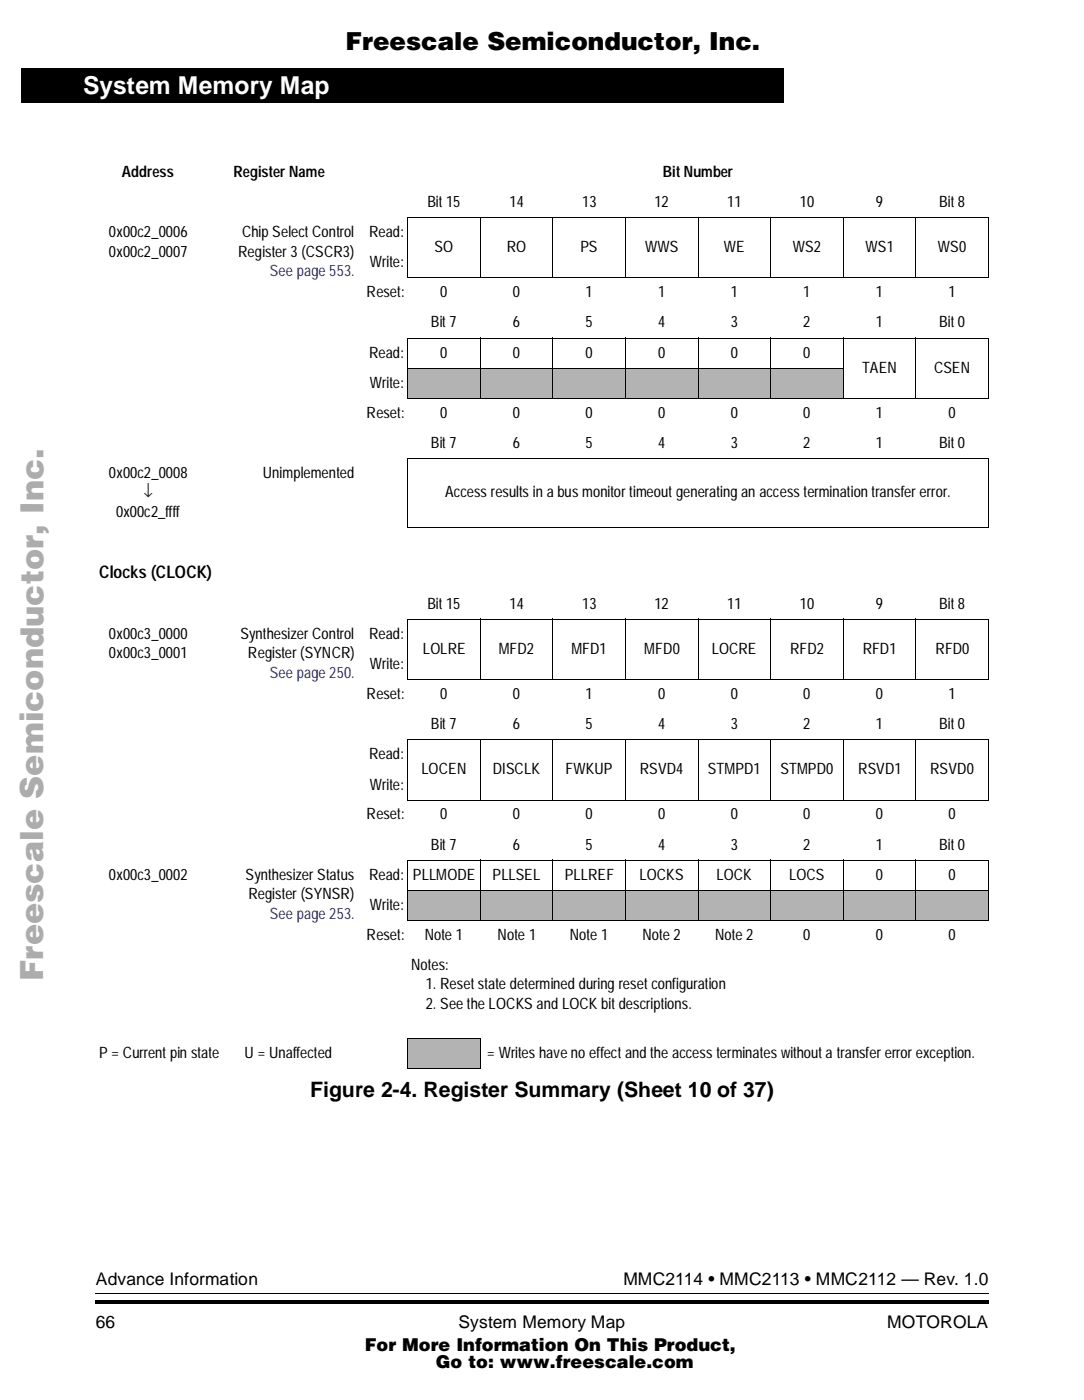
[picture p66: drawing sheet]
<svg xmlns="http://www.w3.org/2000/svg" width="216mm" height="279mm" viewBox="0 0 216 279" stroke-linecap="round" stroke-linejoin="round" font-family="sans-serif">
<defs><g id="words">
<text font-size="6.4" fill="#acacac" x="8.6" y="195.5" transform="rotate(-90 8.6 195.5)">Freescale Semiconductor, Inc...</text>
<text font-size="4.9" x="68.8" y="9.9">Freescale Semiconductor, Inc.</text>
<text font-size="4.9" fill="#fff" x="16.5" y="18.7">System Memory Map</text>
<text font-size="4.2" x="61.8" y="218.7">Figure 2-4. Register Summary (Sheet 10 of 37)</text>
<g font-size="3.5">
<text x="19.8" y="115.2">Clocks (CLOCK)</text>
<text x="19.1" y="256">Advance Information</text>
<text x="124.2" y="256">MMC2114 • MMC2113 • MMC2112 — Rev. 1.0</text>
<text x="19.1" y="264.7">66</text>
<text x="72.7" y="269.2">For More Information On This Product,</text>
<text x="91.3" y="264.7">System Memory Map</text>
<text x="176.7" y="264.7">MOTOROLA</text>
<text x="86.8" y="272.8">Go to: www.freescale.com</text>
</g>
<g font-size="3.1">
<text x="24.2" y="35.3">Address</text>
<text x="46.5" y="35.3">Register Name</text>
<text x="132" y="35.3">Bit Number</text>
<text x="85.1" y="41.3">Bit 15</text>
<text x="101.5" y="41.3">14</text>
<text x="115.9" y="41.3">13</text>
<text x="130.3" y="41.3">12</text>
<text x="144.8" y="41.3">11</text>
<text x="159.3" y="41.3">10</text>
<text x="174.5" y="41.3">9</text>
<text x="187.1" y="41.3">Bit 8</text>
<text x="21.7" y="47.2">0x00c2_0006</text>
<text x="48.2" y="47.2">Chip Select Control</text>
<text x="73.5" y="47.2">Read:</text>
<text x="21.7" y="51.1">0x00c2_0007</text>
<text x="47.4" y="51.1">Register 3 (CSCR3)</text>
<text x="73.7" y="53.3">Write:</text>
<text x="86.6" y="50.3">SO</text>
<text x="101" y="50.3">RO</text>
<text x="115.6" y="50.3">PS</text>
<text x="128.5" y="50.3">WWS</text>
<text x="144.1" y="50.3">WE</text>
<text x="157.9" y="50.3">WS2</text>
<text x="172.4" y="50.3">WS1</text>
<text x="186.8" y="50.3">WS0</text>
<text x="73" y="59.3">Reset:</text>
<text x="87.7" y="59.3">0</text>
<text x="102.1" y="59.3">0</text>
<text x="116.6" y="59.3">1</text>
<text x="131.1" y="59.3">1</text>
<text x="145.6" y="59.3">1</text>
<text x="160" y="59.3">1</text>
<text x="174.4" y="59.3">1</text>
<text x="188.9" y="59.3">1</text>
<text x="85.8" y="65.3">Bit 7</text>
<text x="102.1" y="65.3">6</text>
<text x="116.6" y="65.3">5</text>
<text x="131.1" y="65.3">4</text>
<text x="145.6" y="65.3">3</text>
<text x="160" y="65.3">2</text>
<text x="174.4" y="65.3">1</text>
<text x="187.1" y="65.3">Bit 0</text>
<text x="73.5" y="71.3">Read:</text>
<text x="87.7" y="71.3">0</text>
<text x="102.1" y="71.3">0</text>
<text x="116.6" y="71.3">0</text>
<text x="131.1" y="71.3">0</text>
<text x="145.6" y="71.3">0</text>
<text x="160" y="71.3">0</text>
<text x="73.7" y="77.3">Write:</text>
<text x="171.7" y="74.2">TAEN</text>
<text x="186" y="74.2">CSEN</text>
<text x="73" y="83.2">Reset:</text>
<text x="87.7" y="83.2">0</text>
<text x="102.1" y="83.2">0</text>
<text x="116.6" y="83.2">0</text>
<text x="131.1" y="83.2">0</text>
<text x="145.6" y="83.2">0</text>
<text x="160" y="83.2">0</text>
<text x="174.4" y="83.2">1</text>
<text x="188.9" y="83.2">0</text>
<text x="85.8" y="89.2">Bit 7</text>
<text x="102.1" y="89.2">6</text>
<text x="116.6" y="89.2">5</text>
<text x="131.1" y="89.2">4</text>
<text x="145.6" y="89.2">3</text>
<text x="160" y="89.2">2</text>
<text x="174.4" y="89.2">1</text>
<text x="187.1" y="89.2">Bit 0</text>
<text x="21.7" y="95.2">0x00c2_0008</text>
<text x="52.4" y="95.2">Unimplemented</text>
<text x="28.6" y="99.1">↓</text>
<text x="88.7" y="99.1">Access results in a bus monitor timeout generating an access termination transfer error.</text>
<text x="23.1" y="103">0x00c2_ffff</text>
<text x="85.1" y="121.3">Bit 15</text>
<text x="101.5" y="121.3">14</text>
<text x="115.9" y="121.3">13</text>
<text x="130.3" y="121.3">12</text>
<text x="144.8" y="121.3">11</text>
<text x="159.3" y="121.3">10</text>
<text x="174.5" y="121.3">9</text>
<text x="187.1" y="121.3">Bit 8</text>
<text x="21.7" y="127.3">0x00c3_0000</text>
<text x="21.7" y="131.2">0x00c3_0001</text>
<text x="47.9" y="127.3">Synthesizer Control</text>
<text x="49.4" y="131.2">Register (SYNCR)</text>
<text x="73.5" y="127.3">Read:</text>
<text x="84.2" y="130.4">LOLRE</text>
<text x="99.3" y="130.4">MFD2</text>
<text x="113.8" y="130.4">MFD1</text>
<text x="128.3" y="130.4">MFD0</text>
<text x="141.8" y="130.4">LOCRE</text>
<text x="157.3" y="130.4">RFD2</text>
<text x="171.8" y="130.4">RFD1</text>
<text x="186.3" y="130.4">RFD0</text>
<text x="73.7" y="133.3">Write:</text>
<text x="73" y="139.4">Reset:</text>
<text x="87.7" y="139.4">0</text>
<text x="102.1" y="139.4">0</text>
<text x="116.6" y="139.4">1</text>
<text x="131.1" y="139.4">0</text>
<text x="145.6" y="139.4">0</text>
<text x="160" y="139.4">0</text>
<text x="174.4" y="139.4">0</text>
<text x="188.9" y="139.4">1</text>
<text x="85.8" y="145.4">Bit 7</text>
<text x="102.1" y="145.4">6</text>
<text x="116.6" y="145.4">5</text>
<text x="131.1" y="145.4">4</text>
<text x="145.6" y="145.4">3</text>
<text x="160" y="145.4">2</text>
<text x="174.4" y="145.4">1</text>
<text x="187.1" y="145.4">Bit 0</text>
<text x="73.5" y="151.4">Read:</text>
<text x="83.9" y="154.3">LOCEN</text>
<text x="98.2" y="154.3">DISCLK</text>
<text x="112.6" y="154.3">FWKUP</text>
<text x="127.5" y="154.3">RSVD4</text>
<text x="141" y="154.3">STMPD1</text>
<text x="155.5" y="154.3">STMPD0</text>
<text x="170.9" y="154.3">RSVD1</text>
<text x="185.3" y="154.3">RSVD0</text>
<text x="73.7" y="157.4">Write:</text>
<text x="73" y="163.3">Reset:</text>
<text x="87.7" y="163.3">0</text>
<text x="102.1" y="163.3">0</text>
<text x="116.6" y="163.3">0</text>
<text x="131.1" y="163.3">0</text>
<text x="145.6" y="163.3">0</text>
<text x="160" y="163.3">0</text>
<text x="174.4" y="163.3">0</text>
<text x="188.9" y="163.3">0</text>
<text x="85.8" y="169.3">Bit 7</text>
<text x="102.1" y="169.3">6</text>
<text x="116.6" y="169.3">5</text>
<text x="131.1" y="169.3">4</text>
<text x="145.6" y="169.3">3</text>
<text x="160" y="169.3">2</text>
<text x="174.4" y="169.3">1</text>
<text x="187.1" y="169.3">Bit 0</text>
<text x="21.7" y="175.3">0x00c3_0002</text>
<text x="48.9" y="175.3">Synthesizer Status</text>
<text x="49.5" y="179.2">Register (SYNSR)</text>
<text x="73.5" y="175.3">Read: PLLMODE</text>
<text x="98.1" y="175.3">PLLSEL</text>
<text x="112.5" y="175.3">PLLREF</text>
<text x="127.4" y="175.3">LOCKS</text>
<text x="142.7" y="175.3">LOCK</text>
<text x="157.2" y="175.3">LOCS</text>
<text x="174.5" y="175.3">0</text>
<text x="188.9" y="175.3">0</text>
<text x="73.7" y="181.4">Write:</text>
<text x="73" y="187.4">Reset:</text>
<text x="84.6" y="187.4">Note 1</text>
<text x="99.1" y="187.4">Note 1</text>
<text x="113.5" y="187.4">Note 1</text>
<text x="128" y="187.4">Note 2</text>
<text x="142.4" y="187.4">Note 2</text>
<text x="160" y="187.4">0</text>
<text x="174.5" y="187.4">0</text>
<text x="188.9" y="187.4">0</text>
<text x="81.9" y="193.4">Notes:</text>
<text x="84.8" y="197.2">1. Reset state determined during reset configuration</text>
<text x="84.8" y="201.1">2. See the LOCKS and LOCK bit descriptions.</text>
<text x="19.8" y="210.9">P = Current pin state</text>
<text x="48.7" y="210.9">U = Unaffected</text>
<text x="97.1" y="210.9">= Writes have no effect and the access terminates without a transfer error exception.</text>
</g>
<g font-size="3.1" fill="#00f">
<text x="53.7" y="55">See page 553.</text>
<text x="53.7" y="135.1">See page 250.</text>
<text x="53.7" y="183.1">See page 253.</text>
</g>
</g></defs>
<path d="M19 257.7l.1 .2zM19 259.1l.1 .7zM19.1 259.1h177.8v.7h-177.8zM196.9 257.7v.2zM196.9 259.1v.7z" fill="#000"/>
<path d="M19.1 257.8h177.8" fill="none" stroke="#000" stroke-width=".2"/>
<path d="M9.5 13.6h6.3v248.9h-6.3z" fill="#fff"/>
<path d="M4.3 13.6h151.9v6.9h-151.9zM4.3 13.6h151.9v1.7h-151.9z" fill="#000"/>
<g fill="#b3b3b3">
<path d="M81.2 73.4h14.3v5.9h-14.3z"/>
<path d="M95.6 73.4h14.4v5.9h-14.4z"/>
<path d="M110.1 73.4h14.4v5.9h-14.4z"/>
<path d="M124.6 73.4h14.4v5.9h-14.4z"/>
<path d="M139.1 73.4h14.3v5.9h-14.3z"/>
<path d="M153.5 73.4h14.3v5.9h-14.3z"/>
<path d="M81.2 177.5h14.3v5.9h-14.3z"/>
<path d="M95.6 177.5h14.4v5.9h-14.4z"/>
<path d="M110.1 177.5h14.4v5.9h-14.4z"/>
<path d="M124.6 177.5h14.4v5.9h-14.4z"/>
<path d="M139.1 177.5h14.3v5.9h-14.3z"/>
<path d="M153.5 177.5h14.3v5.9h-14.3z"/>
<path d="M167.9 177.5h14.4v5.9h-14.4z"/>
<path d="M182.4 177.5h14.4v5.9h-14.4z"/>
<path d="M81.2 207h14.3v5.9h-14.3z"/>
</g>
<g fill="none" stroke="#000" stroke-width=".2">
<path d="M81.1 43.4h115.9M81.1 55.4h115.9M81.2 43.5v11.8M95.6 43.3v12.2M110.1 43.3v12.2M124.6 43.3v12.2M139.1 43.3v12.2M153.5 43.3v12.2M167.9 43.3v12.2M182.4 43.3v12.2M196.9 43.5v11.8M81.1 67.4h115.9"/>
<path d="M81.1 73.4h86.9M81.1 79.4h115.9M81.2 67.5v11.8M95.6 67.3v12.2M110.1 67.3v12.2M124.6 67.3v12.2M139.1 67.3v12.2M153.5 67.3v12.2M167.9 67.3v12.2M182.4 67.3v12.2M196.9 67.5v11.8M81.1 91.4h115.9"/>
<path d="M81.2 91.4v13.7M196.9 91.4v13.7M81.1 105.2h115.9M81.1 123.4h115.9M81.1 135.5h115.9M81.2 123.6v11.8M95.6 123.4v12.1M110.1 123.4v12.1M124.6 123.4v12.1M139.1 123.4v12.1M153.5 123.4v12.1M167.9 123.4v12.1"/>
<path d="M182.4 123.4v12.1M196.9 123.6v11.8M81.1 147.5h115.9M81.1 159.5h115.9M81.2 147.6v11.7M95.6 147.4v12.2M110.1 147.4v12.2M124.6 147.4v12.2M139.1 147.4v12.2M153.5 147.4v12.2M167.9 147.4v12.2M182.4 147.4v12.2"/>
<path d="M196.9 147.6v11.7M81.1 171.4h115.9M81.1 177.5h115.9M81.2 171.5v11.9M95.6 171.4v12.2M110.1 171.4v12.2M124.6 171.4v12.2M139.1 171.4v12.2M153.5 171.4v12.2M167.9 171.4v12.2M182.4 171.4v12.2M196.9 171.5v11.9"/>
<path d="M81.1 183.5h115.9M81.1 207h14.6M81.1 213h14.6M81.2 207.1v5.8M95.6 207.1v5.8"/>
</g>
<use href="#words"/>
</svg>
